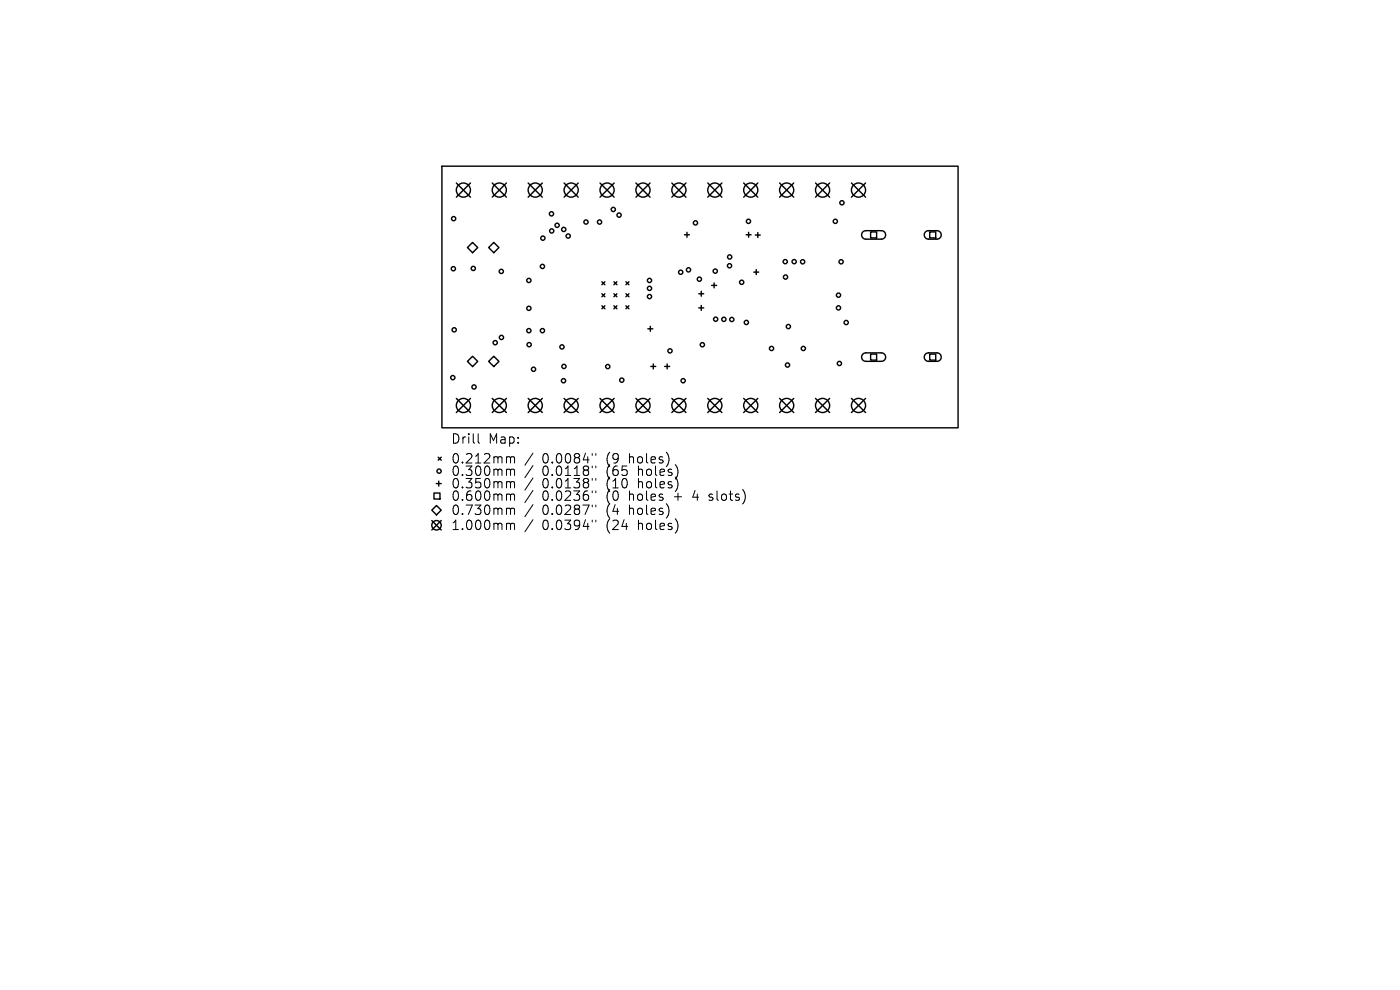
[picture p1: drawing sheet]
<svg xmlns="http://www.w3.org/2000/svg" width="297mm" height="210mm" viewBox="0 0 297 210" stroke-linecap="round" stroke-linejoin="round" font-family="sans-serif">
<defs><g id="words">
<g font-size="2.8">
<text x="95.6" y="94.4">Drill</text>
<text x="103.6" y="94.4">Map:</text>
<text x="95.6" y="98.6">0.212mm</text>
<text x="95.6" y="101.2">0.300mm</text>
<text x="115" y="98.6">0.0084&quot;</text>
<text x="115" y="101.2">0.0118&quot;</text>
<text x="128.8" y="98.6">(9</text>
<text x="128.8" y="101.2">(65</text>
<text x="133.7" y="98.6">holes)</text>
<text x="135.6" y="101.2">holes)</text>
<text x="95.6" y="103.9">0.350mm</text>
<text x="95.6" y="106.5">0.600mm</text>
<text x="115" y="103.9">0.0138&quot;</text>
<text x="115" y="106.5">0.0236&quot;</text>
<text x="128.8" y="103.9">(10</text>
<text x="128.8" y="106.5">(0</text>
<text x="133.7" y="106.5">holes</text>
<text x="135.6" y="103.9">holes)</text>
<text x="143.5" y="106.5">+</text>
<text x="147.7" y="106.5">4</text>
<text x="151.3" y="106.5">slots)</text>
<text x="95.6" y="109.5">0.730mm</text>
<text x="95.6" y="112.7">1.000mm</text>
<text x="115" y="109.5">0.0287&quot;</text>
<text x="115" y="112.7">0.0394&quot;</text>
<text x="128.8" y="109.5">(4</text>
<text x="128.8" y="112.7">(24</text>
<text x="133.7" y="109.5">holes)</text>
<text x="135.6" y="112.7">holes)</text>
</g>
</g></defs>
<g fill="none" stroke="#000" stroke-width=".3">
<path d="M93.8 35.3h109.5v55.5h-109.5zM96.8 38.8l3 3M99.8 38.8l-3 3M104.4 38.8l3 3M107.4 38.8l-3 3M112 38.8l3 3M115 38.8l-3 3M119.7 38.8l3 3M122.7 38.8l-3 3M127.3 38.8l3 3M130.3 38.8l-3 3M134.9 38.8l3 3"/>
<path d="M137.9 38.8l-3 3M142.5 38.8l3 3M145.5 38.8l-3 3M150.1 38.8l3 3M153.1 38.8l-3 3M157.8 38.8l3 3M160.8 38.8l-3 3M165.4 38.8l3 3M168.4 38.8l-3 3M173 38.8l3 3M176 38.8l-3 3M180.6 38.8l3 3"/>
<path d="M183.6 38.8l-3 3M99.2 52.5l1.1-1.1 1.1 1.1-1.1 1.1zM103.7 52.5l1.1-1.1 1.1 1.1-1.1 1.1zM127.7 59.8l.6 .6M128.3 59.8l-.6 .6M130.2 59.8l.7 .6M130.9 59.8l-.7 .6M132.8 59.8l.6 .6M133.4 59.8l-.6 .6M145.2 49.8h1.1M145.7 49.3v1M158.3 49.8h1"/>
<path d="M158.8 49.3v1M159.9 57.7h1.1M160.2 49.9h1.1M160.4 57.2v1M160.8 49.3v1.1M183 49.2l.6-.3h3.4a.9 .9 0 0 1 .9 .9 .9 .9 0 0 1-.9 .9h-3.3a.9 .9 0 0 1-.8-.5 .9 .9 0 0 1 .1-1zM184.7 49.2h1.3v1.3h-1.3zM196.3 49.2l.6-.3h1.9a.9 .9 0 0 1 .9 .9 .9 .9 0 0 1-.9 .9h-1.8a.9 .9 0 0 1-.9-.5 .9 .9 0 0 1 .2-1zM197.2 49.2h1.3v1.3h-1.3zM99.2 76.7l1.1-1.1 1.1 1.1-1.1 1.1zM103.7 76.7l1.1-1.1 1.1 1.1-1.1 1.1zM127.7 62.3l.6 .7"/>
<path d="M127.7 64.9l.6 .6M128.3 62.3l-.6 .7M128.3 64.9l-.6 .6M130.2 62.3l.7 .7M130.2 64.9l.7 .6M130.9 62.3l-.7 .7M130.9 64.9l-.7 .6M132.8 64.9l.6 .6M132.8 62.3l.6 .7M133.4 62.3l-.6 .7M133.4 64.9l-.6 .6M137.4 69.8h1.1"/>
<path d="M138 69.2v1.1M138.1 77.7h1M138.6 77.2v1.1M141 77.7h1.1M141.5 77.2v1.1M148.2 62.3h1.1M148.2 65.3h1.1M148.8 61.8v1M148.8 64.8v1M151 60.5h1M151.5 60v1.1M183 75.1l.6-.2h3.4a.9 .9 0 0 1 .9 .9 .9 .9 0 0 1-.9 .9h-3.3a.9 .9 0 0 1-.8-.6 .9 .9 0 0 1 .1-1z"/>
<path d="M184.7 75.1h1.3v1.3h-1.3zM196.3 75.1l.6-.2h1.9a.9 .9 0 0 1 .9 .9 .9 .9 0 0 1-.9 .9h-1.8a.9 .9 0 0 1-.9-.6 .9 .9 0 0 1 .2-1zM197.2 75.1h1.3v1.3h-1.3zM93 97l.6 .6M93.6 97l-.6 .6M96.8 84.5l3 3M99.8 84.5l-3 3M104.4 84.5l3 3M107.4 84.5l-3 3M112 84.5l3 3M115 84.5l-3 3M119.7 84.5l3 3"/>
<path d="M122.7 84.5l-3 3M127.3 84.5l3 3M130.3 84.5l-3 3M134.9 84.5l3 3M137.9 84.5l-3 3M142.5 84.5l3 3M145.5 84.5l-3 3M150.1 84.5l3 3M153.1 84.5l-3 3M157.8 84.5l3 3M160.8 84.5l-3 3M165.4 84.5l3 3"/>
<path d="M168.4 84.5l-3 3M173 84.5l3 3M176 84.5l-3 3M180.6 84.5l3 3M183.6 84.5l-3 3M91.6 108.2l1-1 1 1-1 1zM91.6 110.4l2 2M92.1 104.6h1.2v1.3h-1.2zM92.6 102.6h1M93.1 102.1v1M93.6 110.4l-2 2"/>
<circle cx="96.2" cy="57" r=".45"/>
<circle cx="96.2" cy="46.4" r=".45"/>
<circle cx="98.3" cy="40.3" r="1.5"/>
<circle cx="100.4" cy="56.9" r=".45"/>
<circle cx="105.9" cy="40.3" r="1.5"/>
<circle cx="106.3" cy="57.6" r=".45"/>
<circle cx="112.2" cy="59.5" r=".45"/>
<circle cx="113.5" cy="40.3" r="1.5"/>
<circle cx="115.1" cy="56.5" r=".45"/>
<circle cx="115.2" cy="50.5" r=".45"/>
<circle cx="117" cy="45.4" r=".45"/>
<circle cx="117" cy="49" r=".45"/>
<circle cx="118.2" cy="47.8" r=".45"/>
<circle cx="119.6" cy="48.7" r=".45"/>
<circle cx="120.5" cy="50.1" r=".45"/>
<circle cx="121.2" cy="40.3" r="1.5"/>
<circle cx="124.3" cy="47.1" r=".45"/>
<circle cx="127.2" cy="47.1" r=".45"/>
<circle cx="128.8" cy="40.3" r="1.5"/>
<circle cx="130.1" cy="44.4" r=".45"/>
<circle cx="131.3" cy="45.6" r=".45"/>
<circle cx="136.4" cy="40.3" r="1.5"/>
<circle cx="137.8" cy="59.5" r=".45"/>
<circle cx="144" cy="40.3" r="1.5"/>
<circle cx="144.4" cy="57.7" r=".45"/>
<circle cx="146.1" cy="57.2" r=".45"/>
<circle cx="147.5" cy="47.3" r=".45"/>
<circle cx="148.4" cy="59.2" r=".45"/>
<circle cx="151.6" cy="40.3" r="1.5"/>
<circle cx="151.7" cy="57.5" r=".45"/>
<circle cx="154.8" cy="56.4" r=".45"/>
<circle cx="154.8" cy="54.5" r=".45"/>
<circle cx="157.3" cy="59.9" r=".45"/>
<circle cx="158.8" cy="47" r=".45"/>
<circle cx="159.3" cy="40.3" r="1.5"/>
<circle cx="166.6" cy="55.5" r=".45"/>
<circle cx="166.6" cy="58.8" r=".45"/>
<circle cx="166.9" cy="40.3" r="1.5"/>
<circle cx="168.5" cy="55.5" r=".45"/>
<circle cx="170.3" cy="55.5" r=".45"/>
<circle cx="174.5" cy="40.3" r="1.5"/>
<circle cx="177.2" cy="47" r=".45"/>
<circle cx="178.4" cy="55.5" r=".45"/>
<circle cx="178.6" cy="43" r=".45"/>
<circle cx="182.1" cy="40.3" r="1.5"/>
<circle cx="96.4" cy="70" r=".45"/>
<circle cx="105.1" cy="72.7" r=".45"/>
<circle cx="106.4" cy="71.6" r=".45"/>
<circle cx="112.2" cy="70.1" r=".45"/>
<circle cx="112.2" cy="65.4" r=".45"/>
<circle cx="112.3" cy="73.1" r=".45"/>
<circle cx="113.2" cy="78.3" r=".45"/>
<circle cx="115.1" cy="70.1" r=".45"/>
<circle cx="119.2" cy="73.6" r=".45"/>
<circle cx="119.6" cy="77.7" r=".45"/>
<circle cx="128.9" cy="77.8" r=".45"/>
<circle cx="137.8" cy="62.9" r=".45"/>
<circle cx="137.8" cy="61.2" r=".45"/>
<circle cx="142.1" cy="74.4" r=".45"/>
<circle cx="149" cy="73.1" r=".45"/>
<circle cx="151.8" cy="67.7" r=".45"/>
<circle cx="153.6" cy="67.7" r=".45"/>
<circle cx="155.2" cy="67.8" r=".45"/>
<circle cx="158.3" cy="68.4" r=".45"/>
<circle cx="163.7" cy="73.9" r=".45"/>
<circle cx="167.1" cy="77.4" r=".45"/>
<circle cx="167.2" cy="69.3" r=".45"/>
<circle cx="170.4" cy="73.9" r=".45"/>
<circle cx="177.9" cy="65.3" r=".45"/>
<circle cx="177.9" cy="62.6" r=".45"/>
<circle cx="178.1" cy="77.1" r=".45"/>
<circle cx="179.5" cy="68.4" r=".45"/>
<circle cx="93.2" cy="99.9" r=".45"/>
<circle cx="96.1" cy="80.1" r=".45"/>
<circle cx="98.3" cy="86" r="1.5"/>
<circle cx="100.6" cy="82.1" r=".45"/>
<circle cx="105.9" cy="86" r="1.5"/>
<circle cx="113.5" cy="86" r="1.5"/>
<circle cx="119.5" cy="80.8" r=".45"/>
<circle cx="121.2" cy="86" r="1.5"/>
<circle cx="128.8" cy="86" r="1.5"/>
<circle cx="131.9" cy="80.6" r=".45"/>
<circle cx="136.4" cy="86" r="1.5"/>
<circle cx="144" cy="86" r="1.5"/>
<circle cx="144.9" cy="80.8" r=".45"/>
<circle cx="151.6" cy="86" r="1.5"/>
<circle cx="159.3" cy="86" r="1.5"/>
<circle cx="166.9" cy="86" r="1.5"/>
<circle cx="174.5" cy="86" r="1.5"/>
<circle cx="182.1" cy="86" r="1.5"/>
<circle cx="92.6" cy="111.4" r="1"/>
</g>
<g fill="none" stroke="#000" stroke-width=".21">
<path d="M101.4 92v1.7l.3 .3M107.7 96.9l.5 .1 .1 .2M107.7 99.5h.3l.3 .3M108.3 97.2l.3-.3 .5 .1 .1 1.2M108.3 97.2v1M108.3 99.8v1.1M108.3 99.8l.3-.3 .5 .1 .1 1.3M113.1 96.1l-1.7 2.6M113.1 98.8l-1.7 2.5M125.6 96.2v.4M125.6 98.9v.3M126.4 96.2v.4"/>
<path d="M126.4 98.9v.3M107.7 102.2l.5 .1 .1 .1M107.7 104.8l.5 .1 .1 .2M107.7 107.8l.5 .1 .1 .2M107.7 111l.5 .1 .1 .2M108.3 102.4v1.1M108.3 105.1v1M108.3 108.1v1M108.3 111.3v1M108.3 102.4l.3-.2 .5 .1 .1 1.2M108.3 105.1l.3-.3 .5 .1 .1 1.2M108.3 108.1l.3-.3 .5 .1 .1 1.2"/>
<path d="M108.3 111.3l.3-.3 .5 .1 .1 1.2M113.1 101.4l-1.7 2.6M113.1 104l-1.7 2.6M113.1 107l-1.7 2.6M113.1 110.2l-1.7 2.6M125.6 101.5v.4M125.6 104.1v.4M125.6 107.1v.4M125.6 110.3v.4M126.4 101.5v.4M126.4 104.1v.4M126.4 107.1v.4"/>
<path d="M126.4 110.3v.4M150.4 106l.2 .1M150.5 104.9v.5"/>
</g>
<use href="#words"/>
</svg>
